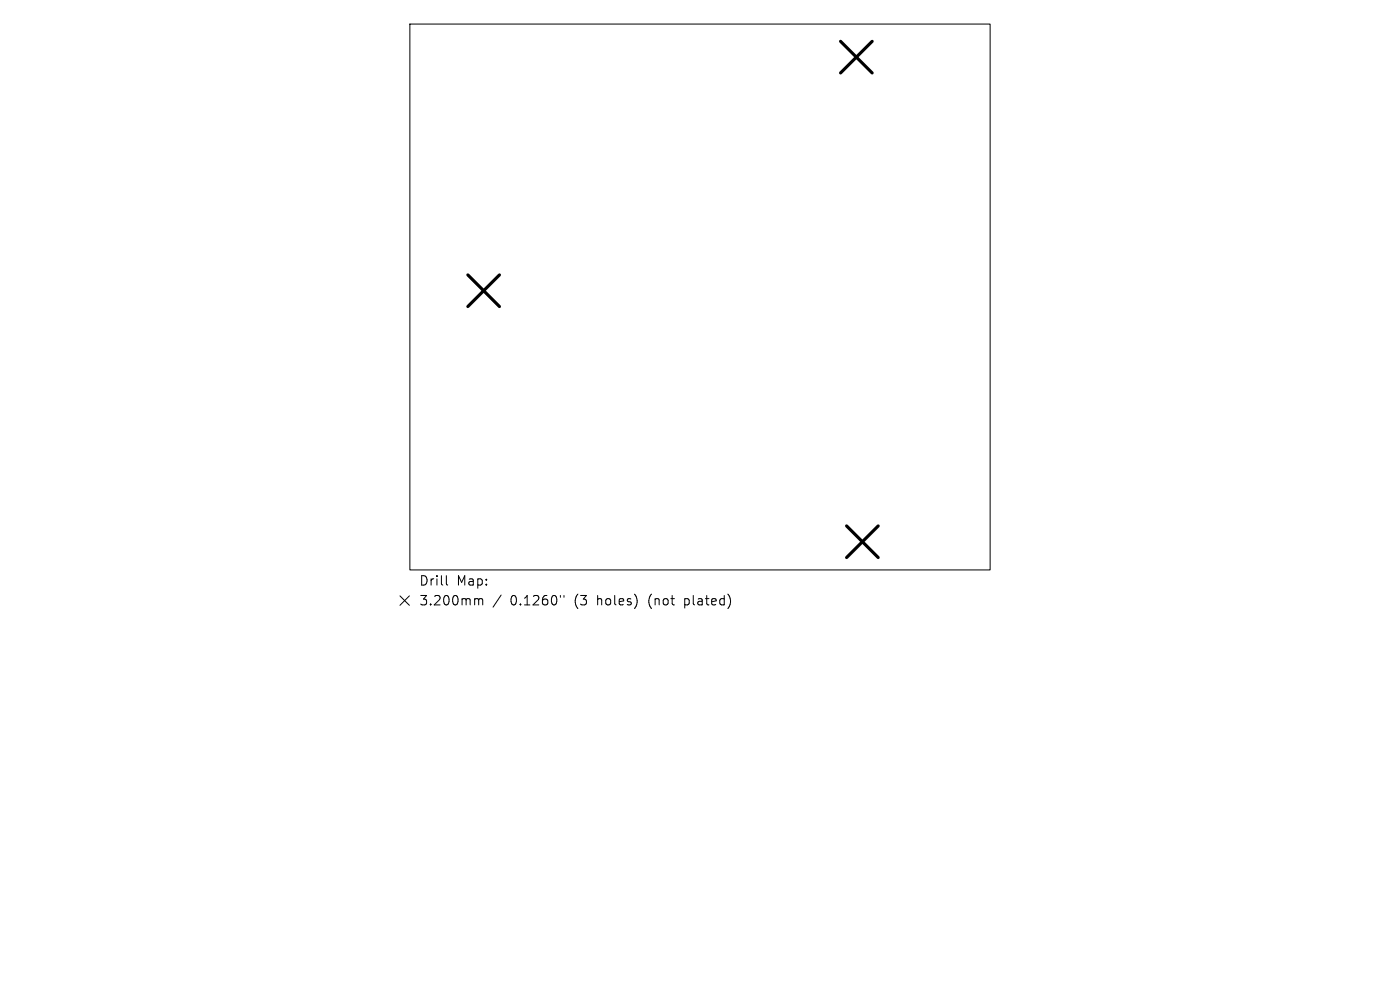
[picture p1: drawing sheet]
<svg xmlns="http://www.w3.org/2000/svg" width="297mm" height="210mm" viewBox="0 0 297 210" stroke-linecap="round" stroke-linejoin="round" font-family="sans-serif">
<defs><g id="words">
<g font-size="2.8">
<text x="88.8" y="124.5">Drill</text>
<text x="96.9" y="124.5">Map:</text>
<text x="88.8" y="128.7">3.200mm</text>
<text x="108.3" y="128.7">0.1260&quot;</text>
<text x="122" y="128.7">(3</text>
<text x="127" y="128.7">holes)</text>
<text x="138" y="128.7">(not</text>
<text x="145.9" y="128.7">plated)</text>
</g>
</g></defs>
<path d="M87 5.1h123.1v115.8h-123.1zM84.8 126.4l2 2M86.8 126.4l-2 2M94.7 122.1v1.7l.3 .3M101 127h.3l.3 .3M101.6 127.3l.2-.3 .5 .1 .1 1.2M101.6 127.3v1M106.3 126.2l-1.7 2.6M118.9 126.3v.4M119.6 126.3v.4" fill="none" stroke="#000" stroke-width=".21"/>
<path d="M178.3 8.8l6.7 6.7M185 8.8l-6.7 6.7M99.2 58.3l6.8 6.7M106 58.3l-6.8 6.7M179.6 111.6l6.7 6.7M186.3 111.6l-6.7 6.7" fill="none" stroke="#000" stroke-width=".67"/>
<use href="#words"/>
</svg>
